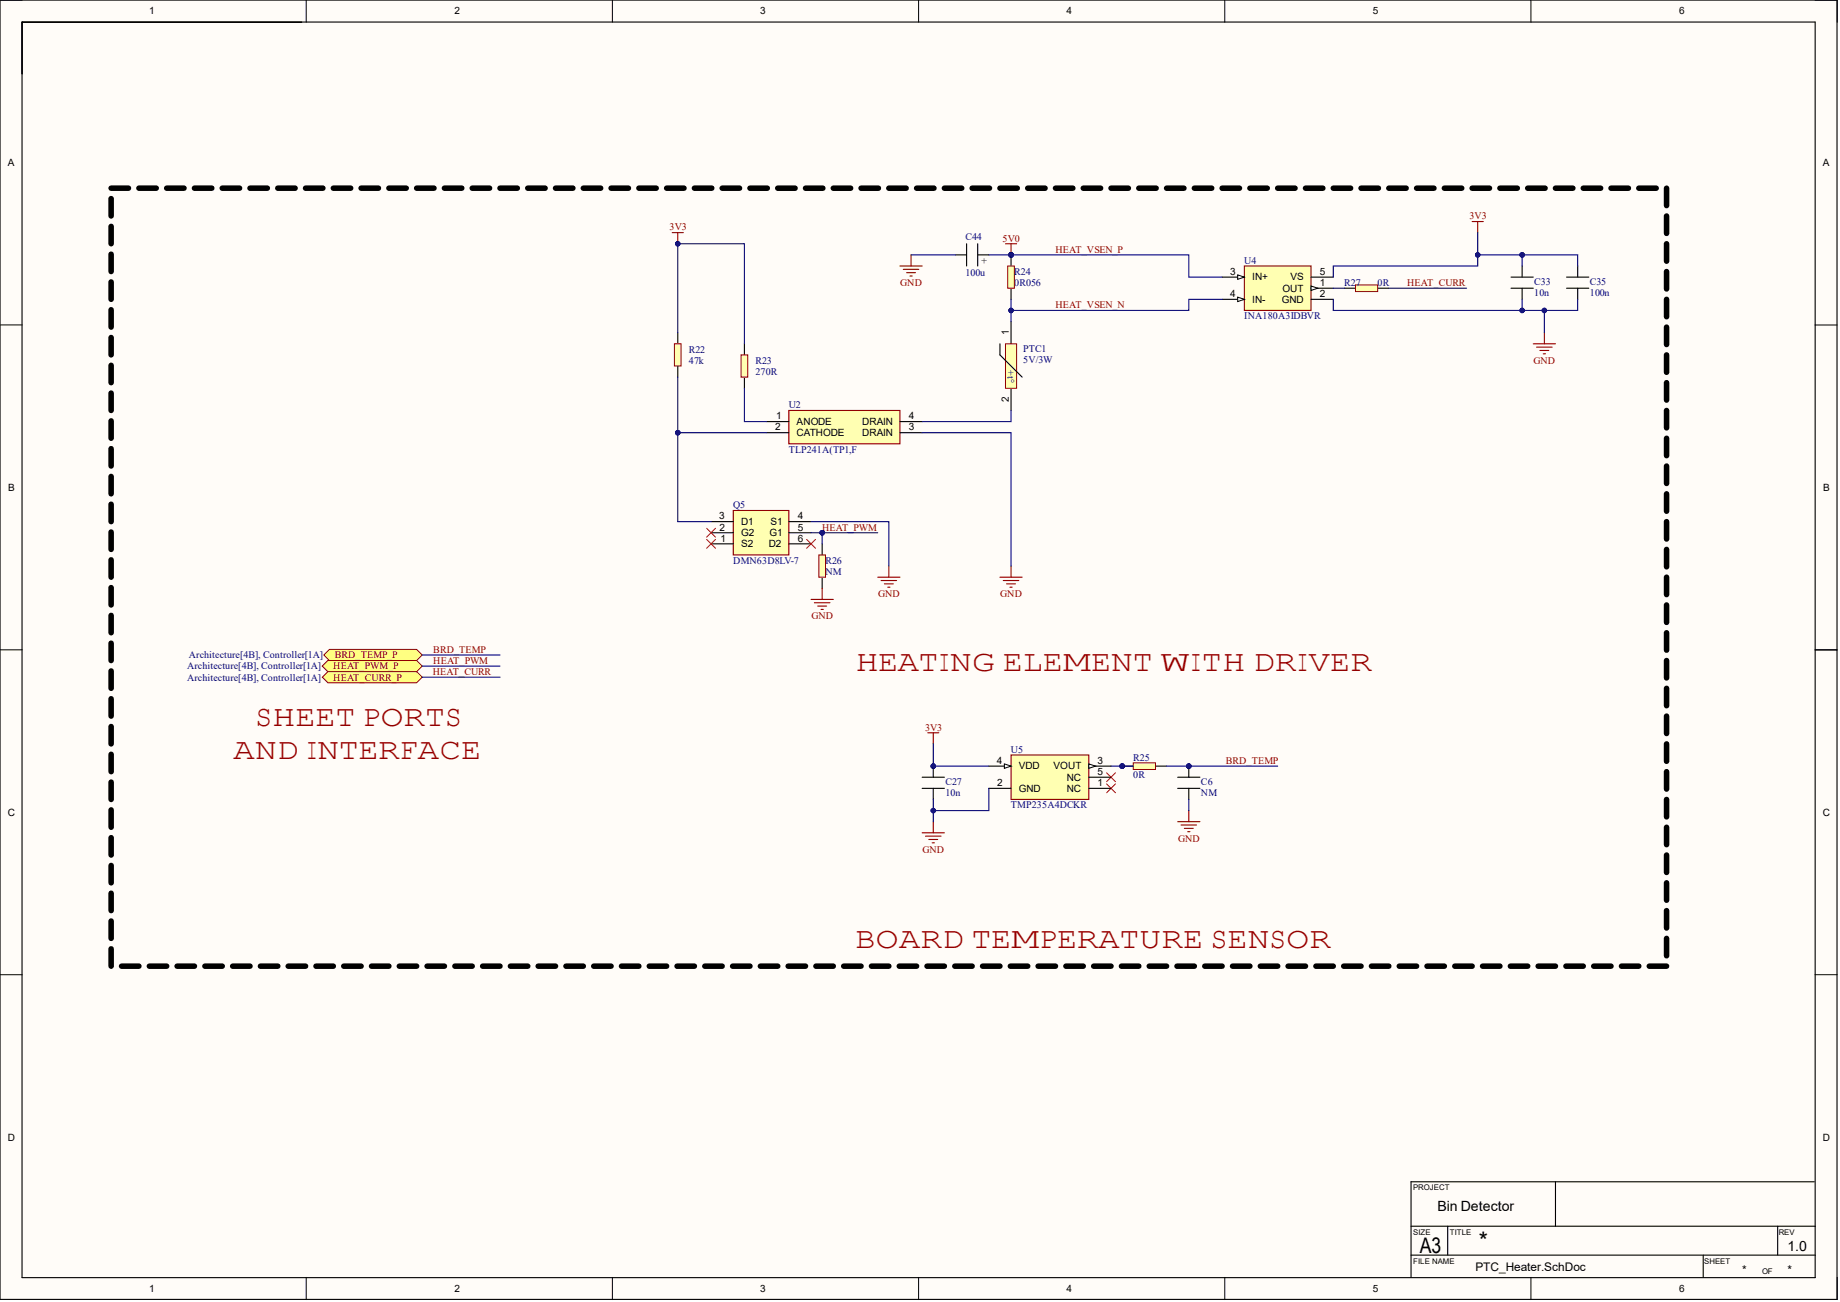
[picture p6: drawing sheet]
<svg xmlns="http://www.w3.org/2000/svg" width="420mm" height="297mm" viewBox="0 0 420 297" stroke-linecap="round" stroke-linejoin="round" font-family="sans-serif">
<defs><g id="words">
<g font-size="6.8" fill="#900">
<text x="195.2" y="153">HEATING ELEMENT WITH DRIVER</text>
<text x="58.3" y="165.7">SHEET PORTS</text>
<text x="53.2" y="173.3">AND INTERFACE</text>
<text x="195.2" y="216.4">BOARD TEMPERATURE SENSOR</text>
</g>
<text font-size="5.4" x="337.4" y="284.9">*</text>
<text font-size="4.9" x="323.9" y="285.8">A3</text>
<g font-size="3.2">
<text x="328" y="276.3">Bin Detector</text>
<text x="407.8" y="285.4">1.0</text>
</g>
<g font-size="2.7">
<text x="336.6" y="290.1">PTC_Heater.SchDoc</text>
<text x="397.5" y="290.6">*</text>
<text x="407.8" y="290.6">*</text>
</g>
<g font-size="2.3">
<text x="34.1" y="3.3">1</text>
<text x="103.7" y="3.3">2</text>
<text x="173.5" y="3.3">3</text>
<text x="243.3" y="3.3">4</text>
<text x="313.2" y="3.3">5</text>
<text x="383.1" y="3.3">6</text>
<text x="1.8" y="37.9">A</text>
<text x="415.9" y="37.9">A</text>
<text x="223.8" y="58.9" transform="rotate(90 223.8 58.9)">+</text>
<text x="280.7" y="62.7">3</text>
<text x="285.7" y="64">IN+</text>
<text x="294.5" y="64">VS</text>
<text x="301.1" y="65.2">1</text>
<text x="301.1" y="62.7">5</text>
<text x="280.7" y="67.8">4</text>
<text x="285.7" y="69.1">IN-</text>
<text x="292.4" y="69.1">GND</text>
<text x="292.6" y="66.5">OUT</text>
<text x="301.1" y="67.8">2</text>
<text x="230.2" y="76.4" transform="rotate(-90 230.2 76.4)">1</text>
<text x="177.1" y="95.7">1</text>
<text x="207.3" y="95.7">4</text>
<text x="230.2" y="91.7" transform="rotate(-90 230.2 91.7)">2</text>
<text x="176.8" y="98.2">2</text>
<text x="181.7" y="96.9">ANODE</text>
<text x="181.7" y="99.5">CATHODE</text>
<text x="196.7" y="96.9">DRAIN</text>
<text x="196.7" y="99.5">DRAIN</text>
<text x="207.3" y="98.2">3</text>
<text x="1.9" y="112">B</text>
<text x="416" y="112">B</text>
<text x="164.1" y="118.5">3</text>
<text x="169.1" y="119.8">D1</text>
<text x="175.8" y="119.8">S1</text>
<text x="182" y="118.5">4</text>
<text x="164.2" y="121">2</text>
<text x="164.4" y="123.6">1</text>
<text x="169.1" y="124.8">S2</text>
<text x="169.1" y="122.3">G2</text>
<text x="175.4" y="124.8">D2</text>
<text x="175.6" y="122.3">G1</text>
<text x="182" y="121">5</text>
<text x="182" y="123.6">6</text>
<text x="227.5" y="174.3">4</text>
<text x="227.5" y="179.3">2</text>
<text x="232.4" y="175.5">VDD</text>
<text x="240.4" y="175.5">VOUT</text>
<text x="243.4" y="178.1">NC</text>
<text x="250.4" y="179.3">1</text>
<text x="250.4" y="174.3">3</text>
<text x="250.4" y="176.8">5</text>
<text x="232.4" y="180.6">GND</text>
<text x="243.4" y="180.6">NC</text>
<text x="1.8" y="186.1">C</text>
<text x="415.9" y="186.1">C</text>
<text x="1.8" y="260.2">D</text>
<text x="415.9" y="260.2">D</text>
<text x="34.1" y="294.7">1</text>
<text x="103.7" y="294.7">2</text>
<text x="173.5" y="294.7">3</text>
<text x="243.3" y="294.7">4</text>
<text x="313.2" y="294.7">5</text>
<text x="383.1" y="294.7">6</text>
</g>
<g font-size="2.3" fill="#810000">
<text x="152.8" y="52.6">3V3</text>
<text x="335.3" y="50">3V3</text>
<text x="228.7" y="55.1">5V0</text>
<text x="240.8" y="57.6">HEAT_VSEN_P</text>
<text x="205.4" y="65.2">GND</text>
<text x="321.1" y="65.2">HEAT_CURR</text>
<text x="240.8" y="70.3">HEAT_VSEN_N</text>
<text x="349.9" y="83">GND</text>
<text x="187.6" y="121">HEAT_PWM</text>
<text x="200.3" y="136.2">GND</text>
<text x="228.2" y="136.2">GND</text>
<text x="185.1" y="141.3">GND</text>
<text x="98.9" y="148.9">BRD_TEMP</text>
<text x="76" y="152.7">HEAT_PWM_P</text>
<text x="76" y="155.3">HEAT_CURR_P</text>
<text x="76.4" y="150.2">BRD_TEMP_P</text>
<text x="98.8" y="154">HEAT_CURR</text>
<text x="98.9" y="151.5">HEAT_PWM</text>
<text x="211.1" y="166.7">3V3</text>
<text x="279.7" y="174.3">BRD_TEMP</text>
<text x="210.5" y="194.6">GND</text>
<text x="268.8" y="192">GND</text>
</g>
<g font-size="2.3" fill="#000081">
<text x="220.3" y="54.9">C44</text>
<text x="220.3" y="63">100u</text>
<text x="231.4" y="65.2">0R056</text>
<text x="231.4" y="62.7">R24</text>
<text x="283.9" y="60.2">U4</text>
<text x="306.7" y="65.2">R27</text>
<text x="314.3" y="65.2">0R</text>
<text x="350.1" y="65">C33</text>
<text x="362.7" y="65">C35</text>
<text x="350.1" y="67.5">10n</text>
<text x="362.7" y="67.5">100n</text>
<text x="283.9" y="72.9">INA180A3IDBVR</text>
<text x="157.2" y="83">47k</text>
<text x="157.2" y="80.5">R22</text>
<text x="172.4" y="83">R23</text>
<text x="233.5" y="82.7">5V/3W</text>
<text x="233.5" y="80.2">PTC1</text>
<text x="172.4" y="85.5">270R</text>
<text x="229.9" y="84.5" transform="rotate(90 229.9 84.5)">+t°</text>
<text x="180" y="93.1">U2</text>
<text x="180" y="103.3">TLP241A(TP1,F</text>
<text x="167.3" y="116">Q5</text>
<text x="167.3" y="128.6">DMN63D8LV-7</text>
<text x="188.3" y="131.2">NM</text>
<text x="188.3" y="128.6">R26</text>
<text x="42.7" y="152.7">Architecture[4B], Controller[1A]</text>
<text x="42.7" y="155.3">Architecture[4B], Controller[1A]</text>
<text x="43.1" y="150.2">Architecture[4B], Controller[1A]</text>
<text x="230.7" y="171.7">U5</text>
<text x="258.5" y="173.5">R25</text>
<text x="215.7" y="179.1">C27</text>
<text x="258.5" y="177.6">0R</text>
<text x="274" y="179.1">C6</text>
<text x="215.7" y="181.6">10n</text>
<text x="230.7" y="184.4">TMP235A4DCKR</text>
<text x="274" y="181.6">NM</text>
</g>
<g font-size="1.8">
<text x="322.4" y="271.6">PROJECT</text>
<text x="322.4" y="281.7">SIZE</text>
<text x="330.8" y="281.7">TITLE</text>
<text x="405.8" y="281.7">REV</text>
<text x="322.4" y="288.3">FILE NAME</text>
<text x="388.8" y="288.3">SHEET</text>
<text x="402" y="290.6">OF</text>
</g>
</g></defs>
<g fill="#fffcf8">
<path d="M0 0h419.2v296.5h-419.2z" fill-rule="evenodd"/>
<path d="M5.1 5.1h409v286.3h-409z" fill-rule="evenodd"/>
</g>
<g fill="none" stroke="#000" stroke-width=".23">
<path d="M0 0h5.1M69.9 0v5.1M139.7 0v5.1M209.6 0v5.1M279.4 0v5.1M349.3 0v5.1M414.1 0h5.1v5.1M0 74.1h5.1M414.1 74.1h5.1M0 148.3h5.1M414.1 148.3h5.1M0 222.4h5.1"/>
<path d="M414.1 222.4h5.1M69.9 291.4v5.1M139.7 291.4v5.1M209.6 291.4v5.1M279.4 291.4v5.1M349.3 291.4v5.1M419.2 291.4v5.1"/>
</g>
<path d="M0 0h419.1v296.4h-419.1zM5 5h409.1v286.5h-409.1zM5 5.1h63.8M414.1 148.3h5.1M321.9 279.8h92.3M330.3 279.8v6.5M354.9 269.6v10.2M405.6 279.8v6.5M413.9 269.6h-92v21.8M321.9 286.3h92.3M388.6 286.3v5.1" fill="none" stroke="#000" stroke-width=".25"/>
<path d="M75.2 148.2h19.9l1.2 1.2-1.2 1.3h-19.9l-1.3-1.3z" fill-rule="evenodd" fill="#ffff81"/>
<path d="M75.2 148.2h19.9l1.2 1.2-1.2 1.3h-19.9l-1.3-1.3z" fill="none" stroke="#810000" stroke-width=".23"/>
<path d="M74.8 150.7h20.3l1.2 1.3-1.2 1.2h-20.3l-1.3-1.2z" fill-rule="evenodd" fill="#ffff81"/>
<path d="M74.8 150.7h20.3l1.2 1.3-1.2 1.2h-20.3l-1.3-1.2z" fill="none" stroke="#810000" stroke-width=".23"/>
<path d="M74.8 153.2h20.3l1.2 1.3-1.2 1.3h-20.3l-1.3-1.3z" fill-rule="evenodd" fill="#ffff81"/>
<path d="M74.8 153.2h20.3l1.2 1.3-1.2 1.3h-20.3l-1.3-1.3z" fill="none" stroke="#810000" stroke-width=".23"/>
<path d="M180 93.6h25.3v7.7h-25.3z" fill-rule="evenodd" fill="#ffffb2"/>
<path d="M180 93.6h25.3v7.7h-25.3z" fill="none" stroke="#810000" stroke-width=".25"/>
<path d="M169.8 78.4v2.6M169.8 86v2.6M174.9 96.2h5.1M174.9 98.7h5.1M205.3 96.2h5.1M205.3 98.7h5.1" fill="none" stroke="#000" stroke-width=".25"/>
<path d="M169.1 81h1.5v5h-1.5z" fill-rule="evenodd" fill="#ffffb2"/>
<path d="M169.1 81h1.5v5h-1.5z" fill="none" stroke="#810000" stroke-width=".23"/>
<path d="M154.6 75.9v2.5M154.6 83.5v2.5" fill="none" stroke="#000" stroke-width=".25"/>
<path d="M153.9 78.4h1.5v5.1h-1.5z" fill-rule="evenodd" fill="#ffffb2"/>
<path d="M153.9 78.4h1.5v5.1h-1.5z" fill="none" stroke="#810000" stroke-width=".23"/>
<path d="M153.4 53.1h2.5M154.6 53.1v2.5" fill="none" stroke="#810000" stroke-width=".25"/>
<circle cx="154.6" cy="55.6" r=".51" fill="#000081"/>
<circle cx="154.6" cy="55.6" r=".51" fill="none" stroke="#000081" stroke-width=".23"/>
<path d="M167.3 116.5h12.7v10.1h-12.7z" fill-rule="evenodd" fill="#ffffb2"/>
<path d="M167.3 116.5h12.7v10.1h-12.7zM200.3 131.7h5M201 132.4h3.6M201.8 133.2h2M202.5 134h.5M202.8 129.1v2.6" fill="none" stroke="#810000" stroke-width=".25"/>
<path d="M162.2 119h5.1M180 119h5M162.2 124.1h5.1M162.2 121.5h5.1M180 124.1h5M180 121.5h5" fill="none" stroke="#000" stroke-width=".25"/>
<circle cx="187.6" cy="121.5" r=".51" fill="#000081"/>
<circle cx="187.6" cy="121.5" r=".51" fill="none" stroke="#000081" stroke-width=".23"/>
<path d="M161.2 123.1l2 2M163.2 123.1l-2 2M184 123.1l2.1 2M186.1 123.1l-2.1 2" fill="none" stroke="#f00" stroke-width=".23"/>
<path d="M230.7 73.4v5M230.7 88.6v5" fill="none" stroke="#000" stroke-width=".25"/>
<path d="M229.4 78.4h2.5v10.2h-2.5z" fill-rule="evenodd" fill="#ffffb2"/>
<path d="M229.4 78.4h2.5v10.2h-2.5z" fill="none" stroke="#810000" stroke-width=".23"/>
<path d="M228.1 78.4v2.6l5.1 5" fill="none" stroke="#000" stroke-width=".25"/>
<path d="M229.4 55.6h2.5M230.7 55.6v2.5" fill="none" stroke="#810000" stroke-width=".25"/>
<circle cx="230.7" cy="58.1" r=".51" fill="#000081"/>
<circle cx="230.7" cy="58.1" r=".51" fill="none" stroke="#000081" stroke-width=".23"/>
<circle cx="230.7" cy="58.1" r=".51" fill="#000081"/>
<circle cx="230.7" cy="58.1" r=".51" fill="none" stroke="#000081" stroke-width=".23"/>
<path d="M230.7 58.1v2.6M230.7 65.8v2.5" fill="none" stroke="#000" stroke-width=".25"/>
<circle cx="230.7" cy="58.1" r=".51" fill="#000081"/>
<circle cx="230.7" cy="58.1" r=".51" fill="none" stroke="#000081" stroke-width=".23"/>
<path d="M229.9 60.7h1.5v5.1h-1.5z" fill-rule="evenodd" fill="#ffffb2"/>
<path d="M229.9 60.7h1.5v5.1h-1.5z" fill="none" stroke="#810000" stroke-width=".23"/>
<path d="M228.1 131.7h5.1M228.9 132.4h3.5M229.7 133.2h2M230.4 134h.5M230.7 129.1v2.6" fill="none" stroke="#810000" stroke-width=".25"/>
<path d="M283.9 60.7h15.2v10.1h-15.2z" fill-rule="evenodd" fill="#ffffb2"/>
<path d="M283.9 60.7h15.2v10.1h-15.2z" fill="none" stroke="#810000" stroke-width=".25"/>
<path d="M299.1 65.8h5.1" fill="none" stroke="#000" stroke-width=".25"/>
<path d="M299.1 65.2l1.5 .6-1.5 .5z" fill="#f8fcff"/>
<path d="M299.1 65.2l1.5 .6-1.5 .5z" fill="none" stroke="#000" stroke-width=".23"/>
<path d="M278.8 63.2h5.1M299.1 68.3h5.1" fill="none" stroke="#000" stroke-width=".25"/>
<path d="M282.4 62.7l1.5 .5-1.5 .5z" fill="#f8fcff"/>
<path d="M282.4 62.7l1.5 .5-1.5 .5z" fill="none" stroke="#000" stroke-width=".23"/>
<path d="M278.8 68.3h5.1" fill="none" stroke="#000" stroke-width=".25"/>
<path d="M282.4 67.8l1.5 .5-1.5 .5z" fill="#f8fcff"/>
<path d="M282.4 67.8l1.5 .5-1.5 .5z" fill="none" stroke="#000" stroke-width=".23"/>
<path d="M299.1 63.2h5.1" fill="none" stroke="#000" stroke-width=".25"/>
<path d="M335.9 50.5h2.5M337.1 50.5v2.6M349.8 78.4h5.1M350.6 79.2h3.5M351.3 80h2.1M352.4 75.9v2.5M352.1 80.7h.5M211.7 167.2h2.5M212.9 167.2v2.5" fill="none" stroke="#810000" stroke-width=".25"/>
<path d="M252.5 176.3l2 2M252.5 178.8l2 2.1M254.5 176.3l-2 2M254.5 178.8l-2 2.1" fill="none" stroke="#f00" stroke-width=".23"/>
<circle cx="256" cy="174.8" r=".51" fill="#000081"/>
<circle cx="256" cy="174.8" r=".51" fill="none" stroke="#000081" stroke-width=".23"/>
<path d="M256 174.8h2.6" fill="none" stroke="#000" stroke-width=".25"/>
<circle cx="256" cy="174.8" r=".51" fill="#000081"/>
<circle cx="256" cy="174.8" r=".51" fill="none" stroke="#000081" stroke-width=".23"/>
<path d="M263.6 174.8h2.6" fill="none" stroke="#000" stroke-width=".25"/>
<path d="M258.6 174h5v1.5h-5z" fill-rule="evenodd" fill="#ffffb2"/>
<path d="M258.6 174h5v1.5h-5z" fill="none" stroke="#810000" stroke-width=".23"/>
<circle cx="212.9" cy="174.8" r=".51" fill="#000081"/>
<circle cx="212.9" cy="174.8" r=".51" fill="none" stroke="#000081" stroke-width=".23"/>
<path d="M212.9 174.8v2.5" fill="none" stroke="#000" stroke-width=".25"/>
<circle cx="212.9" cy="174.8" r=".51" fill="#000081"/>
<circle cx="212.9" cy="174.8" r=".51" fill="none" stroke="#000081" stroke-width=".23"/>
<path d="M210.4 177.3h5.1M210.4 179.9h5.1M212.9 179.9v2.5" fill="none" stroke="#000" stroke-width=".25"/>
<circle cx="271.2" cy="174.8" r=".51" fill="#000081"/>
<circle cx="271.2" cy="174.8" r=".51" fill="none" stroke="#000081" stroke-width=".23"/>
<path d="M271.2 174.8v2.5" fill="none" stroke="#000" stroke-width=".25"/>
<circle cx="271.2" cy="174.8" r=".51" fill="#000081"/>
<circle cx="271.2" cy="174.8" r=".51" fill="none" stroke="#000081" stroke-width=".23"/>
<path d="M187.6 124.1v2.5M187.6 131.7v2.5M268.7 177.3h5.1M268.7 179.9h5.1M271.2 179.9v2.5" fill="none" stroke="#000" stroke-width=".25"/>
<path d="M210.4 190h5.1M211.2 190.8h3.5M211.9 191.5h2M212.7 192.3h.5M212.9 187.5v2.5M268.7 187.5h5.1M269.5 188.2h3.5M270.2 189h2M271 189.7h.5M271.2 184.9v2.6" fill="none" stroke="#810000" stroke-width=".25"/>
<path d="M186.8 126.6h1.5v5.1h-1.5z" fill-rule="evenodd" fill="#ffffb2"/>
<path d="M186.8 126.6h1.5v5.1h-1.5z" fill="none" stroke="#810000" stroke-width=".23"/>
<path d="M185 136.8h5.1M185.8 137.5h3.6M186.6 138.3h2M187.3 139h.5M187.6 134.2v2.6" fill="none" stroke="#810000" stroke-width=".25"/>
<path d="M230.7 172.2h17.7v10.2h-17.7z" fill-rule="evenodd" fill="#ffffb2"/>
<path d="M230.7 172.2h17.7v10.2h-17.7z" fill="none" stroke="#810000" stroke-width=".25"/>
<path d="M225.6 179.9h5.1M248.4 179.9h5.1M248.4 174.8h5.1" fill="none" stroke="#000" stroke-width=".25"/>
<path d="M248.4 174.3l1.5 .5-1.5 .5z" fill="#f8fcff"/>
<path d="M248.4 174.3l1.5 .5-1.5 .5z" fill="none" stroke="#000" stroke-width=".23"/>
<path d="M225.6 174.8h5.1" fill="none" stroke="#000" stroke-width=".25"/>
<path d="M229.2 174.3l1.5 .5-1.5 .5z" fill="#f8fcff"/>
<path d="M229.2 174.3l1.5 .5-1.5 .5z" fill="none" stroke="#000" stroke-width=".23"/>
<path d="M306.7 65.8h2.6M314.3 65.8h2.6M248.4 177.3h5.1" fill="none" stroke="#000" stroke-width=".25"/>
<path d="M309.3 65h5v1.5h-5z" fill-rule="evenodd" fill="#ffffb2"/>
<path d="M309.3 65h5v1.5h-5z" fill="none" stroke="#810000" stroke-width=".23"/>
<path d="M218 58.1h2.5M220.5 55.6v5.1M223.1 58.1h2.5M223.1 55.6v5.1M344.7 63.2h5.1M344.7 65.8h5.1M347.3 60.7v2.5M347.3 65.8v2.5M357.4 63.2h5.1M357.4 65.8h5.1M360 60.7v2.5M360 65.8v2.5" fill="none" stroke="#000" stroke-width=".25"/>
<path d="M161.2 120.5l2 2.1M163.2 120.5l-2 2.1" fill="none" stroke="#f00" stroke-width=".23"/>
<path d="M207.9 58.1v2.6M205.3 60.7h5.1M206.1 61.4h3.5M206.8 62.2h2.1M207.6 63h.5" fill="none" stroke="#810000" stroke-width=".25"/>
<g fill="none" stroke="#000" stroke-width="1.3">
<path d="M25.4 45.3v4M25.4 51.6v4M25.4 58v3.9M25.4 42.9h3.9M31.7 42.9h4M38 42.9h4M44.4 42.9h3.9M50.7 42.9h4M57 42.9h4M63.4 42.9h3.9M69.7 42.9h4M76 42.9h4"/>
<path d="M82.4 42.9h3.9M88.7 42.9h4M95.1 42.9h3.9M101.4 42.9h4M107.7 42.9h4M114.1 42.9h3.9M120.4 42.9h4M126.7 42.9h4M133.1 42.9h3.9M139.4 42.9h4M145.8 42.9h3.9M152.1 42.9h4"/>
<path d="M158.4 42.9h4M164.8 42.9h3.9M171.1 42.9h4M177.4 42.9h4M183.8 42.9h3.9M190.1 42.9h4M196.5 42.9h3.9M202.8 42.9h4M209.1 42.9h4M215.5 42.9h3.9M221.8 42.9h4M228.1 42.9h4"/>
<path d="M234.5 42.9h3.9M240.8 42.9h4M247.2 42.9h3.9M253.5 42.9h3.9M259.8 42.9h4M266.2 42.9h3.9M272.5 42.9h4M278.8 42.9h4M285.2 42.9h3.9M291.5 42.9h4M297.9 42.9h3.9M304.2 42.9h4"/>
<path d="M310.5 42.9h4M316.9 42.9h3.9M323.2 42.9h4M329.5 42.9h4M335.9 42.9h3.9M342.2 42.9h4M348.6 42.9h3.9M354.9 42.9h4M361.2 42.9h4M367.6 42.9h3.9M373.9 42.9h4M380.2 42.9v4"/>
<path d="M380.2 49.3v3.9M380.2 55.6v4M25.4 64.3v4M25.4 70.7v3.9M25.4 77v4M380.2 62v3.9M380.2 68.3v4M380.2 74.6v4M25.4 83.3v4M25.4 89.7v3.9M25.4 96v4M380.2 81v3.9"/>
<path d="M380.2 87.3v4M380.2 93.6v4M380.2 100v4M25.4 102.4v3.9M25.4 108.7v4M25.4 115v4M380.2 106.3v4M380.2 112.7v3.9M380.2 119v4M25.4 121.4v3.9M25.4 127.7v4M25.4 134.1v3.9"/>
<path d="M380.2 125.3v4M380.2 131.7v4M380.2 138v4M25.4 140.4v4M25.4 146.7v4M25.4 153.1v3.9M25.4 159.4v4M380.2 144.4v3.9M380.2 150.7v4M380.2 157v4M25.4 165.8v3.9M25.4 172.1v4"/>
<path d="M25.4 178.4v4M380.2 163.4v3.9M380.2 169.7v4M380.2 176.1v3.9M25.4 184.8v3.9M25.4 191.1v4M25.4 197.4v4M380.2 182.4v4M380.2 188.7v4M380.2 195.1v3.9M25.4 203.8v3.9M25.4 210.1v4"/>
<path d="M25.4 216.5v3.9M380.2 201.4v4M380.2 207.7v4M380.2 214.1v4M27.7 220.4h4M34.1 220.4h3.9M40.4 220.4h4M46.7 220.4h4M53.1 220.4h3.9M59.4 220.4h4M65.8 220.4h3.9M72.1 220.4h4"/>
<path d="M78.4 220.4h4M84.8 220.4h3.9M91.1 220.4h4M97.4 220.4h4M103.8 220.4h3.9M110.1 220.4h4M116.5 220.4h3.9M122.8 220.4h3.9M129.1 220.4h4M135.5 220.4h3.9M141.8 220.4h4M148.1 220.4h4"/>
<path d="M154.5 220.4h3.9M160.8 220.4h4M167.1 220.4h4M173.5 220.4h3.9M179.8 220.4h4M186.2 220.4h3.9M192.5 220.4h4M198.8 220.4h4M205.2 220.4h3.9M211.5 220.4h4M217.8 220.4h4M224.2 220.4h3.9"/>
<path d="M230.5 220.4h4M236.9 220.4h3.9M243.2 220.4h4M249.5 220.4h4M255.9 220.4h3.9M262.2 220.4h4M268.5 220.4h4M274.9 220.4h3.9M281.2 220.4h4M287.5 220.4h4M293.9 220.4h4M300.2 220.4h4"/>
<path d="M306.6 220.4h3.9M312.9 220.4h4M319.2 220.4h4M325.6 220.4h3.9M331.9 220.4h4M338.3 220.4h3.9M344.6 220.4h4M350.9 220.4h4M357.3 220.4h3.9M363.6 220.4h4M369.9 220.4h4M376.3 220.4h3.9"/>
</g>
<path d="M154.6 75.9v-20.3h15.2v22.8M169.8 88.6v7.6h5.1M96.3 149.4h17.8M96.3 152h17.8M96.3 154.5h17.8" fill="none" stroke="#000081" stroke-width=".25"/>
<circle cx="154.6" cy="55.6" r=".51" fill="#000081"/>
<circle cx="154.6" cy="55.6" r=".51" fill="none" stroke="#000081" stroke-width=".23"/>
<path d="M185 119h17.8v10.1M185 121.5h15.3" fill="none" stroke="#000081" stroke-width=".25"/>
<circle cx="187.6" cy="121.5" r=".51" fill="#000081"/>
<circle cx="187.6" cy="121.5" r=".51" fill="none" stroke="#000081" stroke-width=".23"/>
<path d="M230.7 58.1h40.5v5.1h7.6M210.4 98.7h20.3v30.4" fill="none" stroke="#000081" stroke-width=".25"/>
<circle cx="230.7" cy="58.1" r=".51" fill="#000081"/>
<circle cx="230.7" cy="58.1" r=".51" fill="none" stroke="#000081" stroke-width=".23"/>
<path d="M304.2 65.8h2.5M266.2 174.8h25.3" fill="none" stroke="#000081" stroke-width=".25"/>
<circle cx="271.2" cy="174.8" r=".51" fill="#000081"/>
<circle cx="271.2" cy="174.8" r=".51" fill="none" stroke="#000081" stroke-width=".23"/>
<path d="M256 174.8h2.6" fill="none" stroke="#000081" stroke-width=".25"/>
<circle cx="256" cy="174.8" r=".51" fill="#000081"/>
<circle cx="256" cy="174.8" r=".51" fill="none" stroke="#000081" stroke-width=".23"/>
<path d="M154.6 98.7h20.3M271.2 182.4v2.5" fill="none" stroke="#000081" stroke-width=".25"/>
<circle cx="154.6" cy="98.7" r=".51" fill="#000081"/>
<circle cx="154.6" cy="98.7" r=".51" fill="none" stroke="#000081" stroke-width=".23"/>
<path d="M154.6 86v12.7" fill="none" stroke="#000081" stroke-width=".25"/>
<circle cx="154.6" cy="98.7" r=".51" fill="#000081"/>
<circle cx="154.6" cy="98.7" r=".51" fill="none" stroke="#000081" stroke-width=".23"/>
<path d="M212.9 169.7v5.1h12.7" fill="none" stroke="#000081" stroke-width=".25"/>
<circle cx="212.9" cy="174.8" r=".51" fill="#000081"/>
<circle cx="212.9" cy="174.8" r=".51" fill="none" stroke="#000081" stroke-width=".23"/>
<path d="M225.6 179.9v5h-12.7" fill="none" stroke="#000081" stroke-width=".25"/>
<circle cx="212.9" cy="184.9" r=".51" fill="#000081"/>
<circle cx="212.9" cy="184.9" r=".51" fill="none" stroke="#000081" stroke-width=".23"/>
<path d="M253.5 174.8h2.5" fill="none" stroke="#000081" stroke-width=".25"/>
<circle cx="256" cy="174.8" r=".51" fill="#000081"/>
<circle cx="256" cy="174.8" r=".51" fill="none" stroke="#000081" stroke-width=".23"/>
<path d="M347.3 58.1v2.6M316.9 65.8h17.7" fill="none" stroke="#000081" stroke-width=".25"/>
<circle cx="347.3" cy="58.1" r=".51" fill="#000081"/>
<circle cx="347.3" cy="58.1" r=".51" fill="none" stroke="#000081" stroke-width=".23"/>
<path d="M360 68.3v2.5h-7.6" fill="none" stroke="#000081" stroke-width=".25"/>
<circle cx="352.4" cy="70.8" r=".51" fill="#000081"/>
<circle cx="352.4" cy="70.8" r=".51" fill="none" stroke="#000081" stroke-width=".23"/>
<path d="M347.3 68.3v2.5" fill="none" stroke="#000081" stroke-width=".25"/>
<circle cx="347.3" cy="70.8" r=".51" fill="#000081"/>
<circle cx="347.3" cy="70.8" r=".51" fill="none" stroke="#000081" stroke-width=".23"/>
<path d="M337.1 58.1v2.6h-32.9v2.5" fill="none" stroke="#000081" stroke-width=".25"/>
<circle cx="337.1" cy="58.1" r=".51" fill="#000081"/>
<circle cx="337.1" cy="58.1" r=".51" fill="none" stroke="#000081" stroke-width=".23"/>
<path d="M337.1 53.1v5h10.2" fill="none" stroke="#000081" stroke-width=".25"/>
<circle cx="337.1" cy="58.1" r=".51" fill="#000081"/>
<circle cx="337.1" cy="58.1" r=".51" fill="none" stroke="#000081" stroke-width=".23"/>
<circle cx="347.3" cy="58.1" r=".51" fill="#000081"/>
<circle cx="347.3" cy="58.1" r=".51" fill="none" stroke="#000081" stroke-width=".23"/>
<path d="M347.3 58.1h12.7v2.6" fill="none" stroke="#000081" stroke-width=".25"/>
<circle cx="347.3" cy="58.1" r=".51" fill="#000081"/>
<circle cx="347.3" cy="58.1" r=".51" fill="none" stroke="#000081" stroke-width=".23"/>
<path d="M230.7 68.3v2.5h40.5v-2.5h7.6" fill="none" stroke="#000081" stroke-width=".25"/>
<circle cx="230.7" cy="70.8" r=".51" fill="#000081"/>
<circle cx="230.7" cy="70.8" r=".51" fill="none" stroke="#000081" stroke-width=".23"/>
<path d="M230.7 70.8v2.6" fill="none" stroke="#000081" stroke-width=".25"/>
<circle cx="230.7" cy="70.8" r=".51" fill="#000081"/>
<circle cx="230.7" cy="70.8" r=".51" fill="none" stroke="#000081" stroke-width=".23"/>
<path d="M154.6 98.7v20.3h7.6M230.7 93.6v2.6h-20.3" fill="none" stroke="#000081" stroke-width=".25"/>
<circle cx="154.6" cy="98.7" r=".51" fill="#000081"/>
<circle cx="154.6" cy="98.7" r=".51" fill="none" stroke="#000081" stroke-width=".23"/>
<path d="M187.6 121.5v2.6" fill="none" stroke="#000081" stroke-width=".25"/>
<circle cx="187.6" cy="121.5" r=".51" fill="#000081"/>
<circle cx="187.6" cy="121.5" r=".51" fill="none" stroke="#000081" stroke-width=".23"/>
<path d="M225.6 58.1h5.1" fill="none" stroke="#000081" stroke-width=".25"/>
<circle cx="230.7" cy="58.1" r=".51" fill="#000081"/>
<circle cx="230.7" cy="58.1" r=".51" fill="none" stroke="#000081" stroke-width=".23"/>
<path d="M207.9 58.1h10.1M304.2 68.3v2.5h48.2v5.1" fill="none" stroke="#000081" stroke-width=".25"/>
<circle cx="352.4" cy="70.8" r=".51" fill="#000081"/>
<circle cx="352.4" cy="70.8" r=".51" fill="none" stroke="#000081" stroke-width=".23"/>
<circle cx="347.3" cy="70.8" r=".51" fill="#000081"/>
<circle cx="347.3" cy="70.8" r=".51" fill="none" stroke="#000081" stroke-width=".23"/>
<path d="M212.9 182.4v5.1" fill="none" stroke="#000081" stroke-width=".25"/>
<circle cx="212.9" cy="184.9" r=".51" fill="#000081"/>
<circle cx="212.9" cy="184.9" r=".51" fill="none" stroke="#000081" stroke-width=".23"/>
<use href="#words"/>
</svg>
